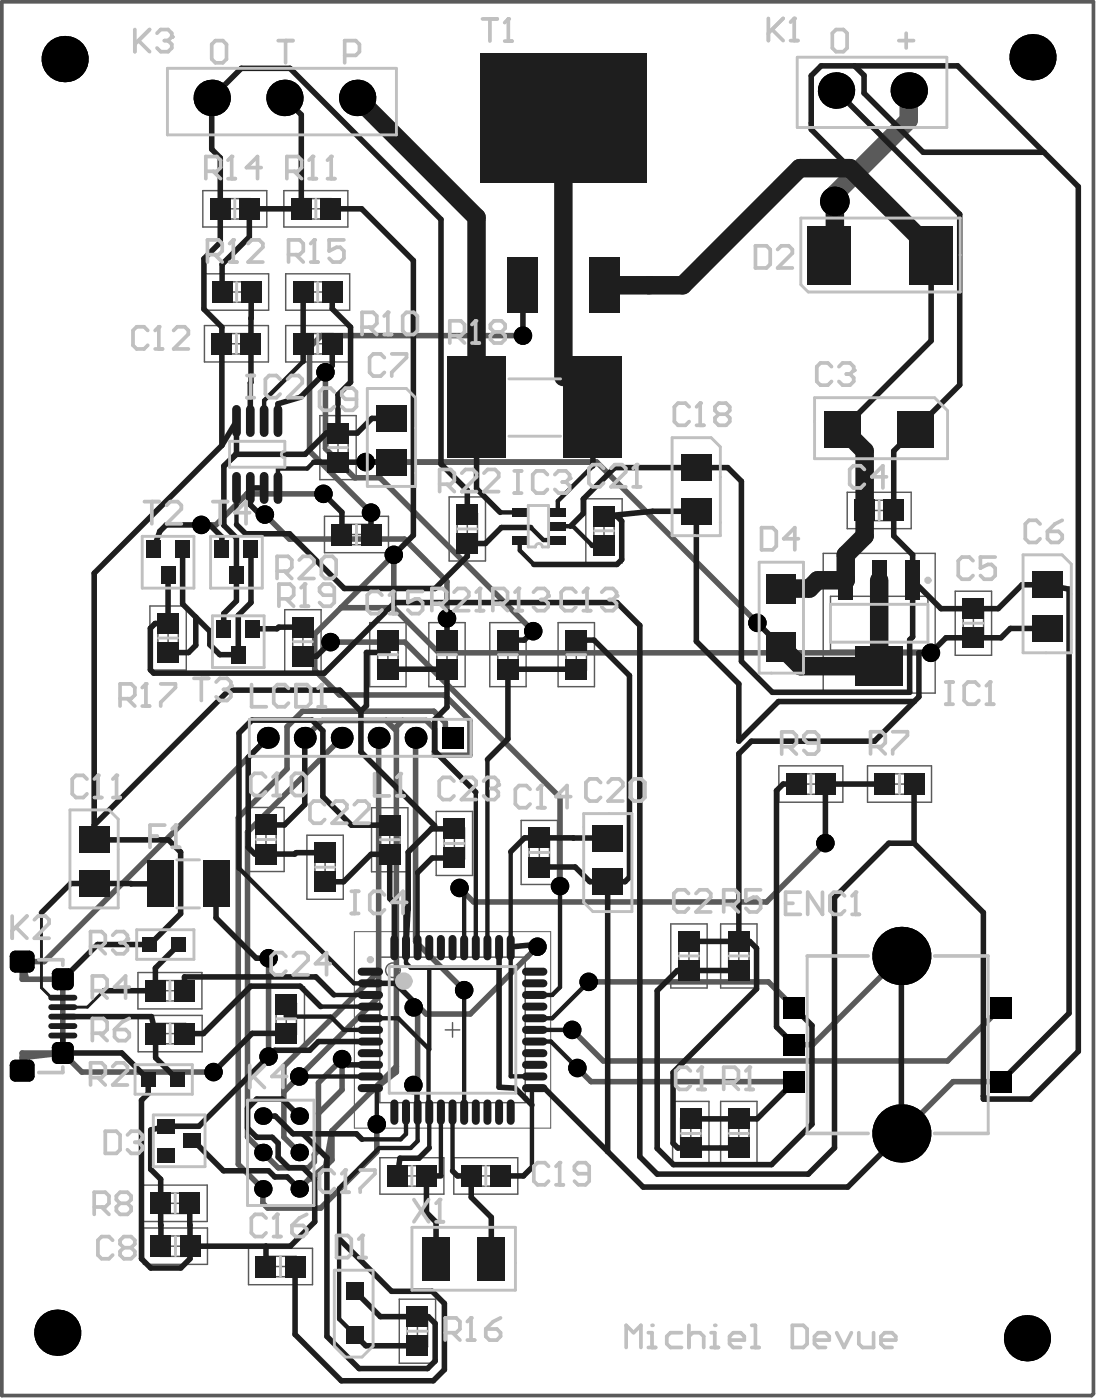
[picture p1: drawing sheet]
<svg xmlns="http://www.w3.org/2000/svg" width="251mm" height="320mm" viewBox="0 0 251 320" stroke-linecap="round" stroke-linejoin="round" font-family="sans-serif">
<g fill="none" stroke="#5a5a5a" stroke-width=".33">
<path d="M46.3 43.6h14.6v8.3h-14.6zM50.1 45.4h7.1v4.7h-7.1zM52 47.7h3.3M53.6 46.1v3.3M64.8 43.6h14.7v8.3h-14.7zM68.6 45.4h7.1v4.7h-7.1zM70.5 47.7h3.3M72.2 46.1v3.3M46.7 74.4h14.6v8.3h-14.6zM46.8 62.6h14.6v8.3h-14.6zM50.4 76.2h7.2v4.7h-7.2zM50.5 64.4h7.1v4.7h-7.1z"/>
<path d="M52.3 78.6h3.4M52.4 66.7h3.3M54 76.9v3.3M54.1 65.1v3.3M65.3 62.6h14.6v8.3h-14.6zM65.3 74.4h14.6v8.3h-14.6zM69 64.4h7.1v4.7h-7.1zM69 76.2h7.1v4.7h-7.1zM70.9 78.6h3.3M70.9 66.7h3.3M72.6 65.1v3.3M72.6 76.9v3.3"/>
<path d="M73.1 95h8.3v14.6h-8.3zM74.9 98.7h4.6v7.2h-4.6zM74.1 118h14.6v8.3h-14.6zM75.6 102.3h3.3M77.2 100.6v3.4M77.9 119.8h7.1v4.7h-7.1zM102.6 113.6h8.3v14.6h-8.3zM104.4 117.3h4.7v7.2h-4.7zM106.8 119.2v3.4M133.8 114h8.3v14.6h-8.3zM135.6 117.7h4.7v7.2h-4.7zM138 119.7v3.3"/>
<path d="M193.5 112.5h14.7v8.3h-14.7zM197.3 114.3h7.1v4.7h-7.1zM199.2 116.7h3.3M200.8 115v3.3M34.2 138.5h8.3v14.6h-8.3zM65 139.3h8.4v14.7h-8.4zM79.8 122.2h3.3M81.4 120.5v3.3M105.1 120.9h3.3M136.3 121.3h3.3M188.1 126.5h25.5v31.9h-25.5zM189.7 136.3h22.3v12.3h-22.3z"/>
<path d="M218.2 135.1h8.3v14.7h-8.3zM220 138.9h4.7v7.1h-4.7zM36.1 142.2h4.6v7.2h-4.6zM36.7 145.8h3.4M38.4 144.2v3.3M66.9 143.1h4.6v7.1h-4.6zM67.5 146.7h3.4M69.2 145v3.3M84.5 142.3h8.3v14.6h-8.3zM86.3 146h4.6v7.2h-4.6zM86.9 149.6h3.4M88.6 148v3.3"/>
<path d="M98 142.3h8.3v14.6h-8.3zM99.8 146h4.6v7.2h-4.6zM100.4 149.6h3.4M102.1 148v3.3M111.9 142.3h8.3v14.6h-8.3zM113.7 146h4.7v7.2h-4.7zM114.4 149.6h3.3M116 148v3.3M127.5 142.3h8.3v14.6h-8.3zM129.3 146h4.7v7.2h-4.7zM130 149.6h3.3M131.6 148v3.3"/>
<path d="M199.2 142.4h3.3M200.8 140.8v3.3M220.7 142.4h3.3M222.4 140.8v3.3M177.9 175h14.6v8.4h-14.6zM181.7 176.9h7.1v4.6h-7.1zM183.6 179.2h3.3M185.2 177.5v3.4M198.2 175h14.6v8.4h-14.6zM201.9 176.9h7.2v4.6h-7.2zM203.8 179.2h3.3M205.5 177.5v3.4"/>
<path d="M56.6 184.6h8.3v14.6h-8.3zM58.4 188.3h4.7v7.1h-4.7zM59.1 191.9h3.3M60.8 190.2v3.3M70.1 190.9h8.3v14.6h-8.3zM71.9 194.6h4.7v7.2h-4.7zM72.6 198.2h3.3M74.3 196.5v3.4M84.9 184.6h8.3v14.6h-8.3zM86.7 188.3h4.7v7.2h-4.7zM87.4 191.9h3.3M89 190.3v3.3"/>
<path d="M99.6 185.4h8.3v14.7h-8.3zM101.5 189.2h4.6v7.1h-4.6zM102.1 192.8h3.4M103.8 191.1v3.3M119.1 187.5h8.3v14.6h-8.3zM120.9 191.3h4.6v7.1h-4.6zM121.5 194.8h3.4M123.2 193.2v3.3M86.8 218.8h33.2v33.2h-33.2zM153.2 211.2h8.3v14.6h-8.3zM155.1 214.9h4.6v7.2h-4.6zM155.7 218.5h3.3"/>
<path d="M157.4 216.8v3.3M164.6 211.2h8.3v14.6h-8.3zM166.4 214.9h4.7v7.2h-4.7zM167.1 218.5h3.3M168.8 216.8v3.3M31.5 222.3h14.6v8.3h-14.6zM31.6 232.1h14.6v8.3h-14.6zM35.2 224.1h7.2v4.7h-7.2zM35.3 233.9h7.1v4.7h-7.1zM37.2 226.4h3.3M37.2 236.2h3.3M38.8 224.8v3.3"/>
<path d="M38.9 234.6v3.3M61.2 225.5h8.4v14.7h-8.4zM63.1 229.3h4.6v7.1h-4.6zM63.7 232.8h3.4M65.4 231.2v3.3M101.7 235.4h3.3M103.4 233.7v3.3M153.7 251.7h8.3v14.7h-8.3zM155.5 255.5h4.6v7.1h-4.6zM156.1 259h3.4M157.8 257.4v3.3M164.6 251.7h8.3v14.7h-8.3z"/>
<path d="M166.4 255.5h4.7v7.1h-4.7zM167.1 259h3.3M168.8 257.4v3.3M32.7 270.9h14.6v8.3h-14.6zM36.5 272.7h7.1v4.6h-7.1zM38.4 275h3.3M40 273.4v3.3M86.8 264.6h14.6v8.3h-14.6zM90.5 266.4h7.2v4.7h-7.2zM92.4 268.8h3.4M94.1 267.1v3.3M103.7 264.6h14.6v8.3h-14.6z"/>
<path d="M107.4 266.4h7.1v4.7h-7.1zM109.3 268.8h3.3M111 267.1v3.3M32.8 280.7h14.6v8.3h-14.6zM36.5 282.5h7.2v4.6h-7.2zM38.4 284.8h3.3M40.1 283.2v3.3M56.8 285.3h14.6v8.3h-14.6zM60.5 287.1h7.2v4.7h-7.2zM62.4 289.5h3.3M64.1 287.8v3.3M91.2 296.9h8.3v14.7h-8.3z"/>
<path d="M93 300.7h4.7v7.1h-4.7zM93.7 304.2h3.3M95.4 302.6v3.3"/>
<circle cx="89.8" cy="221.7" r="1.66"/>
</g>
<path d="M80.9 212.9h44.9v44.9h-44.9z" fill="none" stroke="#5a5a5a" stroke-width=".23"/>
<path d="M.4 .4h249.4v318.1l-.4 .5h-249z" fill="none" stroke="#5a5a5a" stroke-width=".85"/>
<g fill="none" stroke="#5a5a5a" stroke-width="1.3">
<path d="M119.5 76.7h-46.1l-2.7 2.7v23.7l14.1 14.1M74.3 85.1v17.4l6.7 6.7h5.8l35 35.1M56.4 112.9h17.5M56.4 112.9l-7.1 7.1h-3.3M60.5 117.6l5.6 5.6h26.3l9.7 9.7v8.4M83.3 105.6h53M83.5 105.6h52.8M136.3 105.6l36.7 36.8M77.9 138.9h12.1M90 138.9v-12.1l-18.1 18.1v8.3l5.7 5.6h23.9l5.8 5.9v7.9h-8.1v-6.1l-1.8-1.8h-23.8l-4 3.9M90 138.9l10.3 10.3h112.4M75.5 146.8h17l35.4 35.4v20.3"/>
<path d="M61.2 168.6l-51.1 51.2h-5M78.1 168.6l-21.6 21.6v69.7l7 7h6.9l1.4-1.4v-1.6l.9-1v-15.4l5.4-5.4v7l-5.4 5.4M86.5 168.6v59.3l-21.6 21.6M88.2 164.7l2.3 2.3M92 164.7l-1.5 1.4v78.9l-5.7 4.5M94.9 168.6v46.6l11.1 11.1M99.2 171.8l.9 .8M103.4 168.6l-1.7-1.6v-1.8l-2.6-2.7h-30l-3.5 3.6v9.6l-11.2 11.2v79.2l5.6 5.6v3.3l1.1 1.1h12.1l12.9-12.8v-6.4M188.6 192.7l-13.5 13.5h-66.9l-3.2-3.3M5.1 219.8v4h9.2v16.9M5.1 219.8l1 4M61.3 219v22.5"/>
<path d="M122.8 216.4l-15.4 15.4h-10.1l-1.9-2v17.3M205.9 218.5l-20.2 20.3h-4.3M86.5 222l-21.6 21.7v16.2l3.5 3.5M134.5 224.4h41l5.9 5.9M228.6 230.3l-12.1 12.2h-78.7l-7.1-7.1M14.3 240.7h-9.2v4M14.3 240.7l4.4 4.3h30.1M14.3 240.7l-9.2 1M75.8 258.5v6.6l-4.3 4.3h-.9M75.8 258.5l-1.4 8.1-3.8 2.8M90.5 243.7l-14.7 14.8M95.3 247.1h.1"/>
<path d="M95.3 247.1l-.9 .9M131.9 244.1l3.1 3.1h46.4M228.6 247.2h-10.9l-11.8 11.8M70.6 269.4l-2.2 2.3"/>
</g>
<path d="M207.6 20.7v6.7l-16.9 16.9v1.7" fill="none" stroke="#5a5a5a" stroke-width="4.2"/>
<g fill="#000">
<path d="M2.2 218.5h1.3zM2.7 217.5l.8-.2v1.2h-1.3l.1-.4z"/>
<path d="M2.2 218.5h1.3zM2.7 217.5l.8-.2v1.2h-1.3l.1-.4z"/>
<path d="M6.6 217.3v1.2zM6.6 217.3a1.25 1.25 0 0 1 1.3 1.2h-1.3z"/>
<path d="M6.6 217.3v1.2zM6.6 217.3a1.25 1.25 0 0 1 1.3 1.2h-1.3z"/>
<path d="M3.5 221v1.3zM2.2 221h1.3v1.3a1.25 1.25 0 0 1-1.3-1.3z"/>
<path d="M3.5 221v1.3zM2.2 221h1.3v1.3a1.25 1.25 0 0 1-1.3-1.3z"/>
<path d="M6.6 221h1.3zM6.6 221h1.3a1.25 1.25 0 0 1-1.3 1.3z"/>
<path d="M6.6 221h1.3zM6.6 221h1.3a1.25 1.25 0 0 1-1.3 1.3z"/>
<path d="M13.1 225.1v1.2zM11.9 225.1h1.2v1.2a1.25 1.25 0 0 1-1.2-1.2z"/>
<path d="M11.9 222.6h1.2zM12.4 221.6l.7-.3v1.3h-1.2v-.4z"/>
<path d="M11.9 239.4h1.2zM12.4 238.4l.7-.2v1.2h-1.2v-.4z"/>
<path d="M13.1 225.1v1.2zM11.9 225.1h1.2v1.2a1.25 1.25 0 0 1-1.2-1.2z"/>
<path d="M11.9 222.6h1.2zM12.4 221.6l.7-.3v1.3h-1.2v-.4z"/>
<path d="M11.9 239.4h1.2zM12.4 238.4l.7-.2v1.2h-1.2v-.4z"/>
<path d="M15.6 225.1h1.2zM15.6 225.1h1.2a1.25 1.25 0 0 1-1.2 1.2z"/>
<path d="M15.6 221.3v1.3zM15.6 221.3a1.25 1.25 0 0 1 1.2 1.3h-1.2z"/>
<path d="M15.6 238.2v1.2zM15.6 238.2a1.25 1.25 0 0 1 1.2 1.2h-1.2z"/>
<path d="M15.6 225.1h1.2zM15.6 225.1h1.2a1.25 1.25 0 0 1-1.2 1.2z"/>
<path d="M15.6 221.3v1.3zM15.6 221.3a1.25 1.25 0 0 1 1.2 1.3h-1.2z"/>
<path d="M15.6 238.2v1.2zM15.6 238.2a1.25 1.25 0 0 1 1.2 1.2h-1.2z"/>
<path d="M3.5 245.9v1.3zM2.2 245.9h1.3v1.3a1.25 1.25 0 0 1-1.3-1.3z"/>
<path d="M2.2 243.5h1.3zM2.7 242.4l.8-.2v1.3h-1.3l.1-.4z"/>
<path d="M3.5 245.9v1.3zM2.2 245.9h1.3v1.3a1.25 1.25 0 0 1-1.3-1.3z"/>
<path d="M2.2 243.5h1.3zM2.7 242.4l.8-.2v1.3h-1.3l.1-.4z"/>
<path d="M6.6 245.9h1.3zM6.6 245.9h1.3a1.25 1.25 0 0 1-1.3 1.3z"/>
<path d="M6.6 242.2v1.3zM6.6 242.2a1.25 1.25 0 0 1 1.3 1.3h-1.3z"/>
<path d="M6.6 245.9h1.3zM6.6 245.9h1.3a1.25 1.25 0 0 1-1.3 1.3z"/>
<path d="M6.6 242.2v1.3zM6.6 242.2a1.25 1.25 0 0 1 1.3 1.3h-1.3z"/>
<path d="M13.1 241.9v1.3zM11.9 241.9h1.2v1.3a1.25 1.25 0 0 1-1.2-1.3z"/>
<path d="M13.1 241.9v1.3zM11.9 241.9h1.2v1.3a1.25 1.25 0 0 1-1.2-1.3z"/>
<path d="M15.6 241.9h1.2zM15.6 241.9h1.2a1.25 1.25 0 0 1-1.2 1.3z"/>
<path d="M15.6 241.9h1.2zM15.6 241.9h1.2a1.25 1.25 0 0 1-1.2 1.3z"/>
<circle cx="14.8" cy="13.5" r="5.3"/>
<circle cx="235.9" cy="13.1" r="5.3"/>
<circle cx="48.4" cy="22.4" r="4.2"/>
<circle cx="65" cy="22.4" r="4.2"/>
<circle cx="81.6" cy="22.4" r="4.2"/>
<circle cx="191" cy="20.7" r="4.2"/>
<circle cx="207.6" cy="20.7" r="4.2"/>
<circle cx="190.7" cy="46" r="3.4"/>
<circle cx="119.5" cy="76.7" r="2.11"/>
<circle cx="74.3" cy="85.1" r="2.11"/>
<circle cx="46" cy="120" r="2.11"/>
<circle cx="60.5" cy="117.6" r="2.11"/>
<circle cx="73.9" cy="112.9" r="2.11"/>
<circle cx="83.5" cy="105.6" r="2.11"/>
<circle cx="84.8" cy="117.2" r="2.11"/>
<circle cx="90" cy="126.8" r="2.11"/>
<circle cx="75.5" cy="146.8" r="2.11"/>
<circle cx="102.1" cy="141.3" r="2.11"/>
<circle cx="121.8" cy="144.3" r="2.11"/>
<circle cx="173" cy="142.4" r="2.11"/>
<circle cx="212.7" cy="149.2" r="2.11"/>
<circle cx="61.2" cy="168.6" r="2.5"/>
<circle cx="69.6" cy="168.6" r="2.5"/>
<circle cx="78.1" cy="168.6" r="2.5"/>
<circle cx="86.5" cy="168.6" r="2.5"/>
<circle cx="94.9" cy="168.6" r="2.5"/>
<circle cx="188.6" cy="192.7" r="2.11"/>
<circle cx="61.3" cy="219" r="2.11"/>
<circle cx="105" cy="202.9" r="2.11"/>
<circle cx="122.8" cy="216.4" r="2.11"/>
<circle cx="127.9" cy="202.5" r="2.11"/>
<circle cx="205.9" cy="218.5" r="6.7"/>
<circle cx="94.5" cy="230.2" r="2.11"/>
<circle cx="106" cy="226.3" r="2.11"/>
<circle cx="130.7" cy="235.4" r="2.11"/>
<circle cx="134.5" cy="224.4" r="2.11"/>
<circle cx="181.4" cy="230.3" r="2"/>
<circle cx="181.4" cy="238.8" r="2"/>
<circle cx="228.6" cy="230.3" r="2"/>
<circle cx="48.8" cy="245" r="2.11"/>
<circle cx="60" cy="255.1" r="2"/>
<circle cx="61.3" cy="241.5" r="2.11"/>
<circle cx="68.4" cy="255.1" r="2"/>
<circle cx="68.4" cy="246" r="2.11"/>
<circle cx="78.1" cy="242.1" r="2.11"/>
<circle cx="86.1" cy="256.9" r="2.11"/>
<circle cx="94.4" cy="248" r="2.11"/>
<circle cx="131.9" cy="244.1" r="2.11"/>
<circle cx="181.4" cy="247.2" r="2"/>
<circle cx="205.9" cy="259" r="6.7"/>
<circle cx="228.6" cy="247.2" r="2"/>
<circle cx="60" cy="271.7" r="2"/>
<circle cx="60" cy="263.4" r="2"/>
<circle cx="68.4" cy="271.7" r="2"/>
<circle cx="68.4" cy="263.4" r="2"/>
<circle cx="13.1" cy="304.6" r="5.3"/>
<circle cx="234.6" cy="305.9" r="5.3"/>
</g>
<g fill="#000">
<path d="M100.9 166.1h5v5h-5z" fill-rule="evenodd"/>
<path d="M100.9 166.1h5v5h-5z" fill-rule="evenodd"/>
<path d="M3.5 217.3h3.1l1.3 1.2v2.5l-1.3 1.3h-3.1l-1.3-1.3v-2.5z" fill-rule="evenodd"/>
<path d="M3.5 217.3h3.1l1.3 1.2v2.5l-1.3 1.3h-3.1l-1.3-1.3v-2.5z" fill-rule="evenodd"/>
<path d="M13.1 221.3h2.5l1.2 1.3v2.5l-1.2 1.2h-2.5l-1.2-1.2v-2.5z" fill-rule="evenodd"/>
<path d="M13.1 221.3h2.5l1.2 1.3v2.5l-1.2 1.2h-2.5l-1.2-1.2v-2.5z" fill-rule="evenodd"/>
<path d="M178.9 227.8h5v5h-5z" fill-rule="evenodd"/>
<path d="M178.9 236.3h5v5h-5z" fill-rule="evenodd"/>
<path d="M226.1 227.8h5v5h-5z" fill-rule="evenodd"/>
<path d="M3.5 242.2h3.1l1.3 1.3v2.4l-1.3 1.3h-3.1l-1.3-1.3v-2.4z" fill-rule="evenodd"/>
<path d="M3.5 242.2h3.1l1.3 1.3v2.4l-1.3 1.3h-3.1l-1.3-1.3v-2.4z" fill-rule="evenodd"/>
<path d="M13.1 238.2h2.5l1.2 1.2v2.5l-1.2 1.3h-2.5l-1.2-1.3v-2.5z" fill-rule="evenodd"/>
<path d="M13.1 238.2h2.5l1.2 1.2v2.5l-1.2 1.3h-2.5l-1.2-1.3v-2.5z" fill-rule="evenodd"/>
<path d="M178.9 244.7h5v5h-5z" fill-rule="evenodd"/>
<path d="M226.1 244.7h5v5h-5z" fill-rule="evenodd"/>
</g>
<path d="M9.5 208.6v17.2l2.2 2.2h2.6M23.7 226.4l-3.7 3.8h-5.7" fill="none" stroke="#1e1e1e" stroke-width=".67"/>
<g fill="none" stroke="#1e1e1e" stroke-width="1.3">
<path d="M195.2 15.1l2.2 2.1v4.1l13.5 13.5h27.6M65 22.4l3.8 3.8v21.5h-11.8v6.5l-6.3 6.2v6.3M191 20.7l28.2 28.3v39l-15 15.1v19.4l4.3 4.3v18.8l-.7 .6v12h-31.4l-7-7.1v-41.1l-3.2-3.1h-25.8l-7.2 7.2v3.2l-2.9 3M238.5 34.8l-19.7-19.7h-31.2l-2.3 2.2v12.3l8.9 8.8M238.5 34.8l7.8 7.9v197.6l-10.9 10.9h-10.8v-42.6l-15.8-15.9M75.5 47.7h7.1l11.8 11.9v62.7l-4.4 4.5M191.6 56.2l-2.1 2.1M212.7 57v20.9l-20.2 20.2M57.4 66.7l-.2 29.5M69.3 66.7v15.9M75.9 66.7v3.9l4.2 4.2v12.6l-2.9 2.8v8.8M75.9 78.6v4.9l-7.3 7.3-5.1 1.5v3.9"/>
<path d="M119.5 65.2v11.5M89.5 95.6h-4.5l-3.4 3.4h-7l-4.9 4.8h-15.9l-2.7 2.7M108.9 92.9v18.8l5.4 5.4M128.7 86.2l6.7 6.7v13.6M50.7 101.8l-29.2 29.2v60.9h17l2.8 2.8v14.1l-7.1 7.1h-11.9l-8 7.9M50.7 101.8v-27l-4.1-4.1v-11.6l3.7-3.7v-19.3l-1.9-2v-11.7l6.7-6.8h11.1l34.5 34.6v55.9l6.1 6v5.5M50.7 101.8l3.3-5.6v7.6l-2.9 2.7M51.1 106.5v13.6l2.9 2.8v14.4l-2.9 3v3.4M54 119.9l2.1 2.1h10.1l12.4 12.5h20.8l7.4-7.3v-3h4.1l3.6-3.6h6.8M60.3 111.5h-3.1v3.9l2.2 2.2h1.1M71.6 105.6h11.7M73.9 112.9l4.2 4.2v5.1"/>
<path d="M83.5 105.6h6M84.8 117.2v5M35.1 125.5l1.4-4.1 1.5-1.4h9.9l2.8 2.7v2.8M38.4 131.5v11h-3l-1.1 1.1v9.5l.8 .8h39l16.1-16.2h50.7l5.3 5.3v121.4l3.9 3.9h34.5l6-6v-57.2l12.4-12.4h5.8M41.7 125.5v12.6l6.2 6.2v3l2.3 2.3h4.2v-9l2.9-2.9v-12.2M121.9 129h19l1.1-1.1v-8.8l-1.1-1.1h-2.9l11.1-1.1h10v29.7l9.7 9.7v13.1l9-9.1h31M135.3 124.6h2.7M208.5 132.6l6.5 6.5h13l5.5-5.5h5.7l5 1.1v96.9l-15.6 15.6M44.7 141.1v6.4l-1.6 1.6h-4.7M69.2 143.3h-5.5l-.4 .4h-5.5M75.5 146.8l-3.2 3.2h-3.1M88.6 146.3v2.8h-4.9v12.2l-1.3 1.3"/>
<path d="M88.6 152.9h13.5v8.7l-2.8 2.8v7.3l9.4 9.4M102.1 141.3v5M121.8 144.3l-2 2h-3.8M131.6 146.3h4.1l8.1 8.1v46.1l-1 1h-8.1l-3.3-3.3h-8.2M131.6 152.9h-15.6v16l-4.7 4.7M173 142.4l5.5 5.4M239.2 143.6h-8.4l-2.1 2.2h-12.6l-3.4 3.4h-2.8v10.1l-10.1 10.1h-28.2l-2.8 2.9v42.9M61.2 168.6l-4.5 4.5v20.6l1.5 1.5h9.1l.4-.3h6.6M69.6 168.6v15.3l-4.6 4.6h-4.2M82.4 162.6v9.2l16.9 16.9-6.1 6v12.6M82.4 162.6l-4.8-4.9h-25.3l-30.8 30.9M181.9 179.2h-3l-1.5 1.5v54l4 4.1"/>
<path d="M202.2 179.2h-13.6v13.5M208.8 179.2v13.5M89 188.6h-8.7l-6.5-6.5v-15.1l-2.5-2.4h-13.7l-3 2.9v30.9M98.5 189.4h5.3M103.8 196.1h-5.1l-3.3 3.3M138.8 191.5h-19l-3.1 3.2M36.7 202l-20.6-.1-6.6 6.7M40.9 215.9l-5.4 5.4v5.1h-11.8M49.3 202v7.8l9.2 9.2h2.8M74.3 201.5h4.2l6.3-6.3h4.2v10.1l1.1 1.1v10M93.2 207.3l-.5 9.1v-8.6zM105 202.9l1 1.1"/>
<path d="M114 216.4v32.1l3.7 .2 3.8 3.8M122.8 216.4l-.5-.5-5.6 .5M138.8 201.5v61.7M157.4 215.2h13.9l1.5 1.5v9.3l-19 19.1v16.2l1 1.1h14M205.9 218.5v40.5l-12.2 12.3h-46.8l-22.6-22.6h-2M14.3 236.7v4h13.5l6.1 6v3.2l-1.6 1.6v36.2l2.1 2.1h6.9l2.1-2.1v-12.7M14.3 232.3h20.3l.9 3.9v5.5l5 5M42.1 226.4v-3.1h30.1l4.1 4.1M65.4 229.5v2.8M65.4 236.2h-7.8l-8.8 8.8M73.2 230.1l-4.6-4.7h-11.3l-10.8 10.8h-4.3M84.4 238h-11.7l-1.9 2h-8l-17.4 17.4h-7.4l-3.6 .9v8.9l2.3 2.3 .1 15.3"/>
<path d="M84.4 224.7h5.9l5.1 5.1M168.8 221.8h-14.1l-4.6 4.6v36.1l3.7 3.7h22.5l9.2-9.3v-22.5l-4.1-4.1M60 255.1h2.9l4 4h14.5l1.3 1.3M68.4 255.1l-3.9-3.9h-5.9l-2.1 2.1v4.5l2.1 2.1h3.6l1.3 1.4v3.2l2.5 2.4h3.2l2.7 2.7v9.6l-5.6 5.6h-22.9M69.2 259.1l5.5 5.5v40.8l7.3 7.4h15.7l1.7-1.7v-8.6l-1.5-1.6h-11l-5.9-5.9M78.1 242.1l1.3 1.3h5M94.4 248v.8l.9 .8v4.6l.1 .1M181.4 247.2l-8.5 8.5h-15.1M224.6 250.5l.7 .7M43.9 260.7h.3l6.9 6.9h10.3l1.4 1.4h2.8l2.8 2.7M98.1 262.3l-2.4 2.4h-4.3l-.6 4.1M100.7 268.8h-3.3v8.3l2.2 2.2v8.4"/>
<path d="M103.4 267.6l1.1 1.2h3.1v4.8l4.6 4.6v9.5M121.5 266.8l-1.9 2h-5.3M60.8 284.8v4.7M77.5 283.1l12 12h9.2l2.8 2.8v15.1l-2.5 2.6h-21l-10.6-10.6v-15.5M81 305l2.6 2.6h11.8"/>
</g>
<g fill="none" stroke="#1e1e1e" stroke-width="1">
<path d="M69.3 82.6l-9 8.9v4.7M54 111.5v8.4M71.6 105.6l-1.4 1.5h-6.7v4.4M114.3 117.1h4.5M135.4 106.5l-8 8v2.6M118.8 123.4l-.1 2.4 3.2 3.2M121.3 120.6l2.8 2.8h3.3M127.4 120.3h3.5l4.4 4.3M111.3 173.6v42.8M54.6 198.4l26.3 26.3h3.5M95.4 199.4v17M108.7 181.1v35.3"/>
<path d="M116.7 194.7v51.3h5.6M92.7 216.4v3.7l1.1 1.1h20.2M106 204v12.4M127.9 202.5v23.1l-1.7 1.8h-3.9M65.4 232.3h10.1l3.1 3.1h5.8M73.2 230.1h11.2M76.3 227.4h8.1M97.9 239.7l.2 22.6M98.1 221.2v18.6l-7.1-7.1h-6.6M106 226.3v28M122.3 235.4h8.4M122.3 238h3.6l6 6.1"/>
<path d="M134.5 224.4l-8.3 8.3h-3.9M68.4 246h16M84.4 248.7h1.7v8.2M92.7 254.3v4.9l-1.2 1.2h-8.8M95.4 254.3v6.5l-1.6 1.6h-7.2l-9.1 9.2v29.9l3.5 3.5M100.7 254.3v14.5M103.4 254.3v13.3M122.3 248.7h-.8v18.1"/>
</g>
<path d="M81.6 22.4l27.3 27.3v43.2M128.7 27v59.2M190.7 46v9.3l.9 .9M212.7 57l-18.5-18.6h-11.5l-26.7 26.8h-18M192.5 98.1l5 5v19.4l-4.3 4.3v5.8h-6.4l-1.9 1.9h-6.4M200.8 132.6v19.7h-17.9l-4.4-4.5" fill="none" stroke="#1e1e1e" stroke-width="4.2"/>
<g fill="#1e1e1e">
<path d="M32.6 214.2h3.3v3.3h-3.3z" fill-rule="evenodd"/>
<path d="M39.2 214.2h3.3v3.3h-3.3z" fill-rule="evenodd"/>
<path d="M52.8 147.6h3.3v4h-3.3z" fill-rule="evenodd"/>
<path d="M66.5 45.2h4.7v5h-4.7z" fill-rule="evenodd"/>
<path d="M73.1 45.2h4.7v5h-4.7z" fill-rule="evenodd"/>
<path d="M79 303h4v4h-4z" fill-rule="evenodd"/>
</g>
<path d="M90.1 214.6v4M95.4 214.6v4M100.7 214.6v4M103.4 214.6v4M108.7 214.6v4M114 214.6v4M116.7 214.6v4" fill="none" stroke="#1e1e1e" stroke-width="1.8"/>
<g fill="#1e1e1e">
<path d="M32.2 245h3.3v3.4h-3.3z" fill-rule="evenodd"/>
<path d="M33.4 123.5h3.3v4h-3.3z" fill-rule="evenodd"/>
<path d="M38.8 245h3.4v3.4h-3.4z" fill-rule="evenodd"/>
<path d="M40.1 123.5h3.3v4h-3.3z" fill-rule="evenodd"/>
<path d="M52.3 129.5h3.4v4h-3.4z" fill-rule="evenodd"/>
</g>
<path d="M54 108.9v5.3M60.3 108.9v5.3M63.5 108.9v5.3" fill="none" stroke="#1e1e1e" stroke-width="2"/>
<g fill="#1e1e1e">
<path d="M79 293h4v4h-4z" fill-rule="evenodd"/>
<path d="M86.5 186.3h5v4.6h-5z" fill-rule="evenodd"/>
<path d="M86.5 192.9h5v4.7h-5z" fill-rule="evenodd"/>
<path d="M86.1 150.6h5v4.7h-5z" fill-rule="evenodd"/>
<path d="M86.1 144h5v4.6h-5z" fill-rule="evenodd"/>
<path d="M92.9 305.2h5v4.7h-5z" fill-rule="evenodd"/>
<path d="M92.9 298.6h5v4.6h-5z" fill-rule="evenodd"/>
<path d="M99.6 150.6h5v4.7h-5z" fill-rule="evenodd"/>
<path d="M99.6 144h5v4.6h-5z" fill-rule="evenodd"/>
<path d="M113.5 150.6h5v4.7h-5z" fill-rule="evenodd"/>
<path d="M113.5 144h5v4.6h-5z" fill-rule="evenodd"/>
</g>
<path d="M54 93.6v5.3M60.3 93.6v5.3M63.5 93.6v5.3" fill="none" stroke="#1e1e1e" stroke-width="2"/>
<path d="M90.1 252.2v4M95.4 252.2v4M100.7 252.2v4M103.4 252.2v4M108.7 252.2v4M114 252.2v4M116.7 252.2v4" fill="none" stroke="#1e1e1e" stroke-width="1.8"/>
<path d="M11.7 236.7h5.3M11.7 228h5.3M11.7 230.2h5.3M11.7 232.3h5.3" fill="none" stroke="#1e1e1e" stroke-width="1.3"/>
<g fill="#1e1e1e">
<path d="M41.1 282.3h4.6v5h-4.6z" fill-rule="evenodd"/>
<path d="M36 262.4h4v3.3h-4z" fill-rule="evenodd"/>
<path d="M36 255.7h4v3.4h-4z" fill-rule="evenodd"/>
<path d="M35.9 146.8h5v4.7h-5z" fill-rule="evenodd"/>
<path d="M35.9 140.2h5v4.6h-5z" fill-rule="evenodd"/>
<path d="M48 45.2h4.6v5h-4.6z" fill-rule="evenodd"/>
<path d="M54.6 45.2h4.7v5h-4.7z" fill-rule="evenodd"/>
</g>
<path d="M82.6 238h4M82.6 235.4h4M82.6 248.7h4M82.6 243.4h4" fill="none" stroke="#1e1e1e" stroke-width="1.8"/>
<path d="M62.9 227.2h5v4.7h-5z" fill-rule="evenodd" fill="#1e1e1e"/>
<path d="M82.6 230.1h4M82.6 224.7h4M82.6 222.1h4" fill="none" stroke="#1e1e1e" stroke-width="1.8"/>
<g fill="#1e1e1e">
<path d="M82.4 119.7h4.7v5h-4.7z" fill-rule="evenodd"/>
<path d="M75.8 119.7h4.6v5h-4.6z" fill-rule="evenodd"/>
</g>
<path d="M92.7 214.6v4M98.1 214.6v4M106 214.6v4M111.3 214.6v4" fill="none" stroke="#1e1e1e" stroke-width="1.8"/>
<g fill="#1e1e1e">
<path d="M101.3 193.8h5v4.6h-5z" fill-rule="evenodd"/>
<path d="M101.3 187.1h5v4.7h-5z" fill-rule="evenodd"/>
</g>
<path d="M120.2 235.4h3.9M120.2 238h3.9M120.2 230.1h3.9M120.2 222.1h3.9M120.2 224.7h3.9M120.2 248.7h3.9M120.2 243.4h3.9" fill="none" stroke="#1e1e1e" stroke-width="1.8"/>
<g fill="#1e1e1e">
<path d="M117 122.4h3.6v2h-3.6z" fill-rule="evenodd"/>
<path d="M125.6 119.3h3.7v2h-3.7z" fill-rule="evenodd"/>
<path d="M125.6 122.4h3.7v2h-3.7z" fill-rule="evenodd"/>
<path d="M117 116.1h3.6v2h-3.6z" fill-rule="evenodd"/>
<path d="M125.6 116.1h3.7v2h-3.7z" fill-rule="evenodd"/>
</g>
<path d="M11.7 234.5h5.3" fill="none" stroke="#1e1e1e" stroke-width="1.3"/>
<g fill="#1e1e1e">
<path d="M18 189h7v5.9h-7z" fill-rule="evenodd"/>
<path d="M41.9 259.1h4v3.3h-4z" fill-rule="evenodd"/>
<path d="M41 272.5h4.7v5h-4.7z" fill-rule="evenodd"/>
<path d="M39.9 233.7h4.6v5h-4.6z" fill-rule="evenodd"/>
<path d="M39.8 223.9h4.7v5h-4.7z" fill-rule="evenodd"/>
<path d="M56.1 141.7h3.3v4h-3.3z" fill-rule="evenodd"/>
<path d="M49.4 141.7h3.4v4h-3.4z" fill-rule="evenodd"/>
<path d="M36.7 129.5h3.4v4h-3.4z" fill-rule="evenodd"/>
<path d="M49 123.5h3.3v4h-3.3z" fill-rule="evenodd"/>
<path d="M55.7 123.5h3.3v4h-3.3z" fill-rule="evenodd"/>
</g>
<path d="M57.2 108.9v5.3" fill="none" stroke="#1e1e1e" stroke-width="2"/>
<g fill="#1e1e1e">
<path d="M55 76.1h4.7v5h-4.7z" fill-rule="evenodd"/>
<path d="M48.4 76.1h4.6v5h-4.6z" fill-rule="evenodd"/>
<path d="M65.1 287h4.6v5h-4.6z" fill-rule="evenodd"/>
<path d="M62.9 233.8h5v4.7h-5z" fill-rule="evenodd"/>
</g>
<path d="M82.6 232.7h4M82.6 227.4h4M82.6 246h4M82.6 240.7h4" fill="none" stroke="#1e1e1e" stroke-width="1.8"/>
<g fill="#1e1e1e">
<path d="M71.8 192.6h5v4.6h-5z" fill-rule="evenodd"/>
<path d="M66.7 141h5v4.7h-5z" fill-rule="evenodd"/>
<path d="M74.7 103.3h5v4.7h-5z" fill-rule="evenodd"/>
<path d="M74.7 96.7h5v4.6h-5z" fill-rule="evenodd"/>
<path d="M66.9 76.1h4.7v5h-4.7z" fill-rule="evenodd"/>
<path d="M73.6 76.1h4.6v5h-4.6z" fill-rule="evenodd"/>
<path d="M95.1 266.3h4.6v5h-4.6z" fill-rule="evenodd"/>
<path d="M105.3 266.3h4.7v5h-4.7z" fill-rule="evenodd"/>
<path d="M104.3 115.2h4.9v4.7h-4.9z" fill-rule="evenodd"/>
</g>
<path d="M120.2 232.7h3.9M120.2 227.4h3.9M120.2 240.7h3.9M120.2 246h3.9" fill="none" stroke="#1e1e1e" stroke-width="1.8"/>
<g fill="#1e1e1e">
<path d="M120.7 189.2h5v4.6h-5z" fill-rule="evenodd"/>
<path d="M120.7 195.8h5v4.7h-5z" fill-rule="evenodd"/>
<path d="M129.2 150.6h4.9v4.7h-4.9z" fill-rule="evenodd"/>
<path d="M129.2 144h4.9v4.6h-4.9z" fill-rule="evenodd"/>
<path d="M135.5 115.7h5v4.6h-5z" fill-rule="evenodd"/>
<path d="M155.3 260h5v4.7h-5z" fill-rule="evenodd"/>
<path d="M154.9 219.5h5v4.6h-5z" fill-rule="evenodd"/>
<path d="M154.9 212.8h5v4.7h-5z" fill-rule="evenodd"/>
<path d="M155.6 113.9h7v5.9h-7z" fill-rule="evenodd"/>
<path d="M155.6 103.9h7v6h-7z" fill-rule="evenodd"/>
<path d="M179.6 176.7h4.6v5h-4.6z" fill-rule="evenodd"/>
<path d="M186.2 176.7h4.7v5h-4.7z" fill-rule="evenodd"/>
<path d="M191.5 128.1h3.4v9h-3.4z" fill-rule="evenodd"/>
<path d="M175.2 131.2h6.6v6.6h-6.6z" fill-rule="evenodd"/>
<path d="M184.5 51.6h9.9v13.3h-9.9z" fill-rule="evenodd"/>
<path d="M199.8 176.7h4.7v5h-4.7z" fill-rule="evenodd"/>
<path d="M206.5 176.7h4.6v5h-4.6z" fill-rule="evenodd"/>
<path d="M199.2 128.1h3.3v9h-3.3z" fill-rule="evenodd"/>
<path d="M206.8 128.1h3.3v9h-3.3z" fill-rule="evenodd"/>
<path d="M201.8 114.2h4.7v5h-4.7z" fill-rule="evenodd"/>
<path d="M207.7 51.6h10v13.3h-10z" fill-rule="evenodd"/>
<path d="M235.8 140.6h6.9v6h-6.9z" fill-rule="evenodd"/>
<path d="M235.8 130.7h6.9v5.9h-6.9z" fill-rule="evenodd"/>
<path d="M18 198.9h7v6h-7z" fill-rule="evenodd"/>
<path d="M46.4 196.7h5.9v10.6h-5.9z" fill-rule="evenodd"/>
</g>
<path d="M57.2 93.6v5.3" fill="none" stroke="#1e1e1e" stroke-width="2"/>
<g fill="#1e1e1e">
<path d="M55.1 64.2h4.6v5h-4.6z" fill-rule="evenodd"/>
<path d="M48.4 64.2h4.7v5h-4.7z" fill-rule="evenodd"/>
<path d="M71.8 199.2h5v4.7h-5z" fill-rule="evenodd"/>
<path d="M66.7 147.7h5v4.6h-5z" fill-rule="evenodd"/>
<path d="M73.6 64.2h4.6v5h-4.6z" fill-rule="evenodd"/>
<path d="M66.9 64.2h4.7v5h-4.7z" fill-rule="evenodd"/>
<path d="M96.5 282.7h6.3v10h-6.3z" fill-rule="evenodd"/>
</g>
<path d="M92.7 252.2v4M98.1 252.2v4M106 252.2v4M111.3 252.2v4" fill="none" stroke="#1e1e1e" stroke-width="1.8"/>
<g fill="#1e1e1e">
<path d="M104.3 121.9h4.9v4.6h-4.9z" fill-rule="evenodd"/>
<path d="M135.5 122.3h5v4.7h-5z" fill-rule="evenodd"/>
<path d="M116 58.9h6.9v12.6h-6.9z" fill-rule="evenodd"/>
<path d="M134.6 58.9h6.9v12.6h-6.9z" fill-rule="evenodd"/>
<path d="M155.3 253.4h5v4.6h-5z" fill-rule="evenodd"/>
<path d="M175.2 144.5h6.6v6.7h-6.6z" fill-rule="evenodd"/>
<path d="M205 93.9h8.3v8.3h-8.3z" fill-rule="evenodd"/>
<path d="M128.8 81.3h13.3v23.3h-13.3z" fill-rule="evenodd"/>
<path d="M34.4 282.3h4.7v5h-4.7z" fill-rule="evenodd"/>
<path d="M58.4 287h4.7v5h-4.7z" fill-rule="evenodd"/>
<path d="M34.4 272.5h4.6v5h-4.6z" fill-rule="evenodd"/>
<path d="M88.4 266.3h4.7v5h-4.7z" fill-rule="evenodd"/>
<path d="M112 266.3h4.6v5h-4.6z" fill-rule="evenodd"/>
<path d="M33.2 233.7h4.7v5h-4.7z" fill-rule="evenodd"/>
<path d="M33.2 223.9h4.6v5h-4.6z" fill-rule="evenodd"/>
<path d="M58.3 192.9h5v4.6h-5z" fill-rule="evenodd"/>
<path d="M58.3 186.2h5v4.7h-5z" fill-rule="evenodd"/>
<path d="M86 102.6h6.9v6h-6.9z" fill-rule="evenodd"/>
<path d="M166.3 260h5v4.7h-5z" fill-rule="evenodd"/>
<path d="M166.3 219.5h5v4.6h-5z" fill-rule="evenodd"/>
<path d="M166.3 212.8h5v4.7h-5z" fill-rule="evenodd"/>
<path d="M135.3 188.5h7v6h-7z" fill-rule="evenodd"/>
<path d="M219.9 136.8h5v4.6h-5z" fill-rule="evenodd"/>
<path d="M219.9 143.4h5v4.7h-5z" fill-rule="evenodd"/>
<path d="M195.2 114.2h4.6v5h-4.6z" fill-rule="evenodd"/>
<path d="M109.1 282.7h6.3v10h-6.3z" fill-rule="evenodd"/>
<path d="M33.7 196.7h6v10.6h-6z" fill-rule="evenodd"/>
<path d="M86 92.6h6.9v6h-6.9z" fill-rule="evenodd"/>
<path d="M166.3 253.4h5v4.6h-5z" fill-rule="evenodd"/>
<path d="M135.3 198.5h7v6h-7z" fill-rule="evenodd"/>
<path d="M195.4 147.8h10.9v8.9h-10.9z" fill-rule="evenodd"/>
<path d="M188.4 93.9h8.3v8.3h-8.3z" fill-rule="evenodd"/>
<path d="M102.2 81.3h13.3v23.3h-13.3z" fill-rule="evenodd"/>
<path d="M109.7 12.2h38v29.6h-38z" fill-rule="evenodd"/>
</g>
<g fill="none" stroke="#c0c0c0" stroke-width=".85">
<path d="M8.9 219.4h5.4v1.2M184.4 218.5h13.9M213.5 218.5h12.2M14.3 243.9v1.2h-5.4M24.1 258.5h2.5l.8 .9v3.4l-.8 .8h-2.5zM29.1 259.4l.9-.9h1.6l.9 .9v.8M184.4 259h13.9M213.5 259h12.2M21.5 275.9h2.6l.8-.9v-1.7l-.8-.8h-2.6v5.1M23.2 275.9l1.7 1.7M27.4 275l-.8-.8v-.9l.8-.8h1.7l.9 .8v.9l-.9 .8M27.4 275l-.8 .9v.8l.8 .9h1.7l.9-.9v-.8l-.9-.9"/>
<path d="M27.4 275h1.7"/>
</g>
<g fill="none" stroke="#c0c0c0" stroke-width=".67">
<path d="M38.2 15.6h52.4v15.2h-52.4zM182.1 13.1h34.2v16h-34.2zM53.6 45.6v4.3M72.2 45.6v4.3M182.9 49.8h36.5v16.9h-34.8l-1.7-1.7zM54 76.4v4.3M54.1 64.6v4.3M72.6 64.6v4.3M72.6 76.4v4.3M83.9 88.8h8.9l2.1 2.1v20.3h-11zM116.2 99.7h11.9M116.2 86.6h11.9"/>
<path d="M186.1 90.9h27.4l3 3v10.9h-30.4zM65.1 103.1v-2.2h-12.7v5.9h12.7v-2.1M75.1 102.3h4.3M81.4 120v4.3M153.5 100h8.9l2.2 2.1v20.3h-11.1zM200.8 114.5v4.3M32.5 122.6h11.8v11.8h-11.8zM48.1 122.6h11.8v11.8h-11.8zM104.6 120.9h4.3M122.3 125h-1.6v-9.5h4.6v9.5h-1.4M135.8 121.3h4.3M173.4 128.5h10.1v25.3h-10.1z"/>
<path d="M189.7 138.1h22.3v8.7h-22.3zM233.7 126.8h8.9l2.1 2.1v20.3h-11zM36.2 145.8h4.4M48.5 140.7h11.8v11.9h-11.8zM67 146.7h4.4M86.4 149.6h4.4M99.9 149.6h4.4M113.9 149.6h4.3M129.5 149.6h4.3M220.2 142.4h4.3M57 164.4h50.6v8.5h-50.6zM185.2 177v4.4"/>
<path d="M205.5 177v4.4M16 185.1h8.9l2.1 2.1v20.3h-11zM40.4 196.5h5.2M58.6 191.9h4.3M72.1 198.2h4.3M86.9 191.9h4.3M101.6 192.8h4.4M121 194.8h4.4M133.3 186h11.1v22.3h-9l-2.1-2.1zM31.2 212.5h13.1v6.8h-13.1zM40.4 207.5h5.2M155.2 218.5h4.3"/>
<path d="M166.6 218.5h4.3M184.4 218.5v40.5M225.7 218.5v40.5M38.8 224.3v4.3M38.9 234.1v4.3M63.2 232.8h4.4M88.9 220.9h28.9v29h-28.9zM30.9 243.3h13v6.8h-13zM35 254.8h11.8v11.8h-11.8zM56.5 251.4h15.2v24.1h-15.2zM155.6 259h4.4M166.6 259h4.3"/>
<path d="M40 272.9v4.3M94.1 266.6v4.3M111 266.6v4.3M40.1 282.7v4.3M64.1 287.3v4.3M76.4 290.3h8.8v17.3l-2.5 2.6h-3.8l-2.5-2.6zM94.1 280.5h23.6v14.4h-23.6zM93.2 304.2h4.3"/>
</g>
<circle cx="32.5" cy="260.2" r=".42" fill="#c0c0c0"/>
<g fill="none" stroke="#c0c0c0" stroke-width=".85">
<path d="M20.7 216.3h2.5l.9-.9v-1.6l-.9-.9h-2.5v5.1M22.4 216.3l1.7 1.7M25.7 213.8l.9-.9h1.7l.8 .9v.8M21.1 226.4h2.5l.9-.8v-1.7l-.9-.8h-2.5v5M21.1 236.1h2.5l.9-.8v-1.7l-.9-.8h-2.5v5M22.8 236.1l1.7 1.7M22.8 226.4l1.7 1.7M26.2 235.3h2.5l.8 .8v.9l-.8 .8h-1.7l-.8-.8zM29.5 232.8l-1.7 .8-1.6 1.7M29.5 225.6h-3.3l2.5-2.5v5M20.7 246.3h2.5l.9-.9v-1.6l-.9-.9h-2.5v5.1M22.4 246.3l1.7 1.7"/>
<path d="M25.7 243.8l.9-.9h1.7l.8 .9v.8l-3.4 3.4h3.4M30.8 261.1h.8M31.6 261.1l.9 .8v.9l-.9 .8h-1.6l-.9-.8M32.5 260.2l-.9 .9"/>
</g>
<circle cx="29.1" cy="214.6" r=".42" fill="#c0c0c0"/>
<path d="M19.9 178.1l-.9-.9h-1.7l-.8 .9v3.3l.8 .9h1.7l.9-.9M22.4 177.2v5.1M21.6 182.3h1.6M27.4 215.4h.9M28.3 215.4l.8 .9v.8l-.8 .9h-1.7l-.9-.9M29.1 214.6l-.8 .8" fill="none" stroke="#c0c0c0" stroke-width=".85"/>
<circle cx="22.4" cy="177.2" r=".42" fill="#c0c0c0"/>
<path d="M22.4 177.2l-.8 .9M26.6 177.2v5.1M25.8 182.3h1.7" fill="none" stroke="#c0c0c0" stroke-width=".85"/>
<circle cx="26.6" cy="177.2" r=".42" fill="#c0c0c0"/>
<path d="M44.3 155h3.4M46 155v5.1M49.4 155.9l.8-.9h1.7l.8 .9v.8M26.6 177.2l-.8 .9" fill="none" stroke="#c0c0c0" stroke-width=".85"/>
<circle cx="52.7" cy="156.7" r=".42" fill="#c0c0c0"/>
<path d="M47.4 58.2h2.5l.9-.8v-1.7l-.9-.9h-2.5v5.1M49.1 58.2l1.7 1.7M52.5 59.9h1.6M53.3 54.8v5.1M48.6 114.6h3.4M50.3 114.6v5.1M57 117.2h-3.3l2.5-2.6v5.1M51.1 157.6h.8M51.9 157.6l.8 .8v.9l-.8 .8h-1.7l-.8-.8M52.7 156.7l-.8 .9" fill="none" stroke="#c0c0c0" stroke-width=".85"/>
<circle cx="53.3" cy="54.8" r=".42" fill="#c0c0c0"/>
<path d="M53.3 54.8l-.8 .9M56.7 55.7l.8-.9h1.7l.8 .9v.8l-3.3 3.4h3.3M76.4 268.3l-.9-.9h-1.7l-.8 .9v3.3l.8 .9h1.7l.9-.9M78.1 272.5h1.6M78.9 267.4v5.1" fill="none" stroke="#c0c0c0" stroke-width=".85"/>
<circle cx="78.9" cy="267.4" r=".42" fill="#c0c0c0"/>
<g fill="none" stroke="#c0c0c0" stroke-width=".85">
<path d="M63.3 130.5h2.5l.9-.8v-1.7l-.9-.8h-2.5v5M63.7 136.9h2.5l.9-.9v-1.7l-.9-.8h-2.5v5.1M65 130.5l1.7 1.7M65.4 136.9l1.7 1.7M68.4 128l.8-.8h1.7l.8 .8v.8l-3.3 3.4h3.3M68.8 138.6h1.7M69.6 133.5v5.1M74.3 127.2h1.6l.9 .8v3.4l-.9 .8h-1.6l-.9-.8v-3.4zM74.2 183.9l-.9-.8h-1.7l-.8 .8v3.4l.8 .9h1.7l.9-.9M75.9 183.9l.8-.8h1.7l.8 .8v.9l-3.3 3.4h3.3M80.9 183.9l.9-.8h1.7l.8 .8v.9l-3.4 3.4h3.4M78.9 267.4l-.8 .9"/>
<path d="M82.3 267.4h3.4v.9l-3.4 3.3v.9"/>
</g>
<circle cx="69.6" cy="133.5" r=".42" fill="#c0c0c0"/>
<path d="M65.9 58.2h2.5l.9-.8v-1.7l-.9-.9h-2.5v5.1M67.6 58.2l1.7 1.7M71 59.9h1.7M71.8 54.8v5.1M76.4 89.6l-.9-.9h-1.7l-.8 .9v3.3l.8 .9h1.7l.9-.9M81.4 91.2h-2.5l-.8-.8v-.8l.8-.9h1.7l.8 .9v3.3l-.8 .9h-1.7l-.8-.9M69.6 133.5l-.8 .8M76.4 136h-2.6l-.8-.8v-.9l.8-.8h1.7l.9 .8v3.4l-.9 .9h-1.7l-.8-.9" fill="none" stroke="#c0c0c0" stroke-width=".85"/>
<circle cx="71.8" cy="54.8" r=".42" fill="#c0c0c0"/>
<path d="M71.8 54.8l-.8 .9M78.6 54.8h-3.4v2.6l1.7-.9h.8l.9 .9v1.6l-.9 .9h-1.7l-.8-.9M101.7 304.6h2.5l.9-.9v-1.6l-.9-.9h-2.5v5.1M103.4 304.6l1.7 1.7M106.8 306.3h1.6M107.6 301.2v5.1" fill="none" stroke="#c0c0c0" stroke-width=".85"/>
<circle cx="107.6" cy="301.2" r=".42" fill="#c0c0c0"/>
<path d="M94.5 274.2l3.4 5M97.9 274.2l-3.4 5M99.6 279.2h1.7M100.5 274.2v5M107.6 301.2l-.8 .9M111 303.7h2.5l.8 .9v.8l-.8 .9h-1.7l-.8-.9zM114.3 301.2l-1.6 .9-1.7 1.6" fill="none" stroke="#c0c0c0" stroke-width=".85"/>
<circle cx="100.5" cy="274.2" r=".42" fill="#c0c0c0"/>
<path d="M103.7 178.5l-.8-.8h-1.7l-.9 .8v3.4l.9 .8h1.7l.8-.8M105.4 178.5l.8-.8h1.7l.9 .8v.9l-3.4 3.3h3.4M110.5 178.5l.8-.8h1.7l.8 .8v.9M100.5 274.2l-.9 .8" fill="none" stroke="#c0c0c0" stroke-width=".85"/>
<circle cx="113.8" cy="179.4" r=".42" fill="#c0c0c0"/>
<path d="M98.6 137.9h2.6l.8-.9v-1.7l-.8-.8h-2.6v5.1M100.3 137.9l1.7 1.7M103.7 135.3l.9-.8h1.6l.9 .8v.9l-3.4 3.4h3.4M108.8 139.6h1.7M109.6 134.5v5.1M113.8 179.4l-.8 .8M112.1 180.2h.9M113 180.2l.8 .9v.8l-.8 .8h-1.7l-.8-.8" fill="none" stroke="#c0c0c0" stroke-width=".85"/>
<circle cx="109.6" cy="134.5" r=".42" fill="#c0c0c0"/>
<path d="M100.4 110.7h2.6l.8-.9v-1.7l-.8-.8h-2.6v5.1M102.1 110.7l1.7 1.7M105.5 108.1l.8-.8h1.7l.9 .8v.9l-3.4 3.4h3.4M110.5 108.1l.9-.8h1.7l.8 .8v.9l-3.4 3.4h3.4M109.6 134.5l-.8 .8M125.3 266.6l-.8-.9h-1.7l-.9 .9v3.3l.9 .9h1.7l.8-.9M127 270.8h1.7M127.8 265.7v5.1" fill="none" stroke="#c0c0c0" stroke-width=".85"/>
<circle cx="127.8" cy="265.7" r=".42" fill="#c0c0c0"/>
<path d="M123.6 179.5v5.1M121.1 180.4l-.8-.9h-1.7l-.9 .9v3.4l.9 .8h1.7l.8-.8M122.8 184.6h1.7M127.8 265.7l-.8 .9M134.6 268.3h-2.5l-.9-.9v-.8l.9-.9h1.7l.8 .9v3.3l-.8 .9h-1.7l-.9-.9" fill="none" stroke="#c0c0c0" stroke-width=".85"/>
<circle cx="123.6" cy="179.5" r=".42" fill="#c0c0c0"/>
<path d="M131.6 135.3l-.9-.8h-1.7l-.8 .8v3.4l.8 .9h1.7l.9-.9M133.2 139.6h1.7M134.1 134.5v5.1M123.6 179.5l-.8 .9M130.4 182.1h-3.4l2.5-2.6v5.1" fill="none" stroke="#c0c0c0" stroke-width=".85"/>
<circle cx="134.1" cy="134.5" r=".42" fill="#c0c0c0"/>
<path d="M134.1 134.5l-.9 .8M137.5 135.3l.8-.8h1.7l.8 .8v.9" fill="none" stroke="#c0c0c0" stroke-width=".85"/>
<circle cx="140.8" cy="136.2" r=".42" fill="#c0c0c0"/>
<path d="M117.5 107.6h1.7M117.5 112.7h1.7M118.3 107.6v5.1M125.1 108.5l-.9-.9h-1.7l-.8 .9v3.4l.8 .8h1.7l.9-.8M126.7 108.5l.9-.9h1.7l.8 .9v.8M139.2 137h.8M140 137l.8 .9v.8l-.8 .9h-1.7l-.8-.9M140.8 136.2l-.8 .8" fill="none" stroke="#c0c0c0" stroke-width=".85"/>
<circle cx="130.1" cy="109.3" r=".42" fill="#c0c0c0"/>
<path d="M128.4 110.2h.9M129.3 110.2l.8 .8v.9l-.8 .8h-1.7l-.9-.8M130.1 109.3l-.8 .9M157.7 244.8l-.8-.9h-1.7l-.9 .9v3.3l.9 .9h1.7l.8-.9M159.4 249h1.7M160.3 243.9v5.1" fill="none" stroke="#c0c0c0" stroke-width=".85"/>
<circle cx="160.3" cy="243.9" r=".42" fill="#c0c0c0"/>
<path d="M190 83.8l-.9-.8h-1.7l-.8 .8v3.4l.8 .8h1.7l.9-.8M191.6 83.8l.9-.8h1.7l.8 .8v.8M178.6 170.7h2.5l.8-.9v-1.7l-.8-.8h-2.5v5.1M180.3 170.7l1.6 1.7M187 169.8h-2.5l-.9-.8v-.9l.9-.8h1.7l.8 .8v3.4l-.8 .9h-1.7l-.9-.9M160.3 243.9l-.9 .9" fill="none" stroke="#c0c0c0" stroke-width=".85"/>
<circle cx="195" cy="84.6" r=".42" fill="#c0c0c0"/>
<path d="M175.5 4.2v5.1M176.4 6.7l2.5 2.6M178.9 4.2l-3.4 3.4M180.6 9.3h1.7M181.4 4.2v5.1M172.6 56.2h2.5l.8 .8v3.4l-.8 .8h-2.5zM177.6 57l.9-.8h1.7l.8 .8v.9l-3.4 3.3h3.4M193.3 85.5h.9M194.2 85.5l.8 .8v.9l-.8 .8h-1.7l-.9-.8M195 84.6l-.8 .9" fill="none" stroke="#c0c0c0" stroke-width=".85"/>
<circle cx="181.4" cy="4.2" r=".42" fill="#c0c0c0"/>
<path d="M181.4 4.2l-.8 .9M47 39.2h2.5l.9-.9v-1.7l-.9-.8h-2.5v5M48.7 39.2l1.7 1.6M52.9 35.8v5M52.1 40.8h1.7M198.9 170.6h2.5l.8-.8v-1.7l-.8-.9h-2.5v5.1M200.5 170.6l1.7 1.7M203.9 167.2h3.4v.9l-3.4 3.4v.8M25.7 283.5l-.8-.9h-1.7l-.8 .9v3.3l.8 .9h1.7l.8-.9M28.3 285.2l-.9-.9v-.8l.9-.9h1.7l.8 .9v.8l-.8 .9M28.3 285.2l-.9 .8v.8l.9 .9h1.7l.8-.9v-.8l-.8-.8M28.3 285.2h1.7" fill="none" stroke="#c0c0c0" stroke-width=".85"/>
<circle cx="52.9" cy="35.8" r=".42" fill="#c0c0c0"/>
<path d="M52.9 35.8l-.8 .8M59.7 38.3h-3.4l2.5-2.5v5M76.9 282.4h2.5l.9 .8v3.4l-.9 .8h-2.5zM81.9 287.4h1.7M82.8 282.4v5" fill="none" stroke="#c0c0c0" stroke-width=".85"/>
<circle cx="82.8" cy="282.4" r=".42" fill="#c0c0c0"/>
<path d="M65.5 39.2h2.6l.8-.9v-1.7l-.8-.8h-2.6v5M67.2 39.2l1.7 1.6M71.4 35.8v5M70.6 40.8h1.7M82.8 282.4l-.9 .8" fill="none" stroke="#c0c0c0" stroke-width=".85"/>
<circle cx="71.4" cy="35.8" r=".42" fill="#c0c0c0"/>
<path d="M71.4 35.8l-.8 .8M75.7 35.8v5M74.8 40.8h1.7" fill="none" stroke="#c0c0c0" stroke-width=".85"/>
<circle cx="75.7" cy="35.8" r=".42" fill="#c0c0c0"/>
<path d="M75.7 35.8l-.9 .8M157.4 93l-.8-.9h-1.7l-.9 .9v3.4l.9 .8h1.7l.8-.8M159.1 97.2h1.7M160 92.1v5.1M157.3 204.2l-.8-.8h-1.7l-.9 .8v3.4l.9 .8h1.7l.8-.8M159 204.2l.8-.8h1.7l.9 .8v.9l-3.4 3.3h3.4" fill="none" stroke="#c0c0c0" stroke-width=".85"/>
<circle cx="160" cy="92.1" r=".42" fill="#c0c0c0"/>
<g fill="none" stroke="#c0c0c0" stroke-width=".85">
<path d="M160 92.1l-.9 .9M164.2 94.7l-.9-.9v-.8l.9-.9h1.7l.8 .9v.8l-.8 .9M164.2 94.7l-.9 .8v.9l.9 .8h1.7l.8-.8v-.9l-.8-.8M164.2 94.7h1.7M237.6 119.8l-.9-.9h-1.6l-.9 .9v3.3l.9 .9h1.6l.9-.9M242.7 118.9l-1.7 .9-1.7 1.6M174 120.6h2.5l.8 .8v3.4l-.8 .9h-2.5zM182.4 123.1h-3.4l2.6-2.5v5.1M239.3 121.4h2.5l.9 .9v.8l-.9 .9h-1.7l-.8-.9zM2.8 209.4v5M3.6 211.9l2.6 2.5M6.2 209.4l-3.4 3.3"/>
<path d="M7.8 210.2l.9-.8h1.7l.8 .8v.9l-3.4 3.3h3.4M60.8 278.4l-.9-.9h-1.6l-.9 .9v3.4l.9 .8h1.6l.9-.8M63.3 277.5v5.1M62.5 282.6h1.7"/>
</g>
<circle cx="63.3" cy="277.5" r=".42" fill="#c0c0c0"/>
<g fill="none" stroke="#c0c0c0" stroke-width=".85">
<path d="M34.3 191.1h1.6M37.6 188.6h-3.3v5M39.3 193.6h1.7M40.2 188.6v5M65.3 218.6l-.8-.9h-1.7l-.9 .9v3.4l.9 .8h1.7l.8-.8M67 218.6l.8-.9h1.7l.9 .9v.8l-3.4 3.4h3.4M75.4 220.3h-3.3l2.5-2.6v5.1M57 243.5v5.1M57.9 246l2.5 2.6M60.4 243.5l-3.4 3.4M65.5 246h-3.4l2.5-2.5v5.1M63.3 277.5l-.8 .9"/>
<path d="M70.1 277.5l-1.7 .9-1.7 1.7M66.7 280.1h2.5l.9 .8v.9l-.9 .8h-1.7l-.8-.8z"/>
</g>
<circle cx="40.2" cy="188.6" r=".42" fill="#c0c0c0"/>
<path d="M27.4 159.7h2.6l.8-.9v-1.7l-.8-.8h-2.6v5.1M29.1 159.7l1.7 1.7M33.3 156.3v5.1M32.5 161.4h1.7M40.2 188.6l-.9 .8" fill="none" stroke="#c0c0c0" stroke-width=".85"/>
<circle cx="33.3" cy="156.3" r=".42" fill="#c0c0c0"/>
<path d="M33.3 156.3l-.8 .8M36.7 156.3h3.4v.8l-3.4 3.4v.9M57.5 156.5v5h3.3M65.9 157.3l-.8-.8h-1.7l-.9 .8v3.4l.9 .8h1.7l.8-.8M67.6 156.5h2.5l.9 .8v3.4l-.9 .8h-2.5zM73.5 156.5v5M72.7 161.5h1.6" fill="none" stroke="#c0c0c0" stroke-width=".85"/>
<circle cx="73.5" cy="156.5" r=".42" fill="#c0c0c0"/>
<path d="M112.6 137.9h2.5l.8-.9v-1.7l-.8-.8h-2.5v5.1M114.3 137.9l1.6 1.7M117.6 139.6h1.7M118.5 134.5v5.1M73.5 156.5l-.8 .8" fill="none" stroke="#c0c0c0" stroke-width=".85"/>
<circle cx="118.5" cy="134.5" r=".42" fill="#c0c0c0"/>
<path d="M118.5 134.5l-.9 .8M121.9 135.3l.8-.8h1.7l.8 .8v.9" fill="none" stroke="#c0c0c0" stroke-width=".85"/>
<circle cx="125.2" cy="136.2" r=".42" fill="#c0c0c0"/>
<path d="M87.3 136l-.9-.8h-1.7l-.8 .8v3.4l.8 .8h1.7l.9-.8M89.8 135.2v5M123.5 137h.9M124.4 137l.8 .9v.8l-.8 .9h-1.7l-.8-.9M125.2 136.2l-.8 .8M88.9 140.2h1.7" fill="none" stroke="#c0c0c0" stroke-width=".85"/>
<circle cx="89.8" cy="135.2" r=".42" fill="#c0c0c0"/>
<path d="M102.7 76.7h2.6l.8-.8v-1.7l-.8-.9h-2.6v5.1M104.4 76.7l1.7 1.7M107.8 78.4h1.7M108.6 73.3v5.1M33 114.6h3.4M34.7 114.6v5.1M38.1 115.5l.8-.9h1.7l.8 .9v.8l-3.3 3.4h3.3M89.8 135.2l-.9 .8M96.5 135.2h-3.3v2.5l1.7-.8h.8l.8 .8v1.7l-.8 .8h-1.7l-.8-.8" fill="none" stroke="#c0c0c0" stroke-width=".85"/>
<circle cx="108.6" cy="73.3" r=".42" fill="#c0c0c0"/>
<path d="M82.7 74.8h2.5l.9-.9v-1.7l-.9-.8h-2.5v5.1M84.4 74.8l1.7 1.7M87.8 76.5h1.7M88.6 71.4v5.1M108.6 73.3l-.8 .9M112.9 75.9l-.9-.9v-.8l.9-.9h1.7l.8 .9v.8l-.8 .9M112.9 75.9l-.9 .8v.9l.9 .8h1.7l.8-.8v-.9l-.8-.8M112.9 75.9h1.7" fill="none" stroke="#c0c0c0" stroke-width=".85"/>
<circle cx="88.6" cy="71.4" r=".42" fill="#c0c0c0"/>
<path d="M33.8 75.5l-.9-.8h-1.7l-.8 .8v3.4l.8 .9h1.7l.9-.9M35.4 79.8h1.7M36.3 74.7v5.1M88.6 71.4l-.8 .8M92.8 71.4h1.7l.9 .8v3.4l-.9 .9h-1.7l-.8-.9v-3.4zM56.4 85.8h1.7M56.4 90.9h1.7M57.2 85.8v5.1M64 86.7l-.8-.9h-1.7l-.9 .9v3.3l.9 .9h1.7l.8-.9M65.7 86.7l.8-.9h1.7l.9 .9v.8l-3.4 3.4h3.4" fill="none" stroke="#c0c0c0" stroke-width=".85"/>
<circle cx="36.3" cy="74.7" r=".42" fill="#c0c0c0"/>
<path d="M110.2 4.3h3.4M111.9 4.3v5.1M115.3 9.4h1.7M116.1 4.3v5.1M36.3 74.7l-.9 .8M39.7 75.5l.8-.8h1.7l.8 .8v.9l-3.3 3.4h3.3M87.8 81.7l-.8-.8h-1.7l-.9 .8v3.4l.9 .9h1.7l.8-.9M89.5 80.9h3.4v.8l-3.4 3.4v.9" fill="none" stroke="#c0c0c0" stroke-width=".85"/>
<circle cx="116.1" cy="4.3" r=".42" fill="#c0c0c0"/>
<path d="M30.8 6.7v5.1M31.6 9.3l2.6 2.5M34.2 6.7l-3.4 3.4M35.9 7.6l.8-.9h1.7l.8 .9v.8M116.1 4.3l-.8 .9" fill="none" stroke="#c0c0c0" stroke-width=".85"/>
<circle cx="39.2" cy="8.4" r=".42" fill="#c0c0c0"/>
<path d="M37.6 9.3h.8M38.4 9.3l.8 .8v.9l-.8 .8h-1.7l-.8-.8M39.2 8.4l-.8 .9M143 308v-5.1l1.7 1.7 1.7-1.7v5.1M148.1 308h1.7M148.1 304.6h.8v3.4" fill="none" stroke="#c0c0c0" stroke-width=".85"/>
<circle cx="148.9" cy="302.9" r=".42" fill="#c0c0c0"/>
<path d="M155.7 304.6h-2.5l-.9 .8v1.7l.9 .9h2.5M157.4 305.4l.8-.8h1.7l.9 .8v2.6M157.4 302.9v5.1M162.4 304.6h.9v3.4M162.4 308h1.7" fill="none" stroke="#c0c0c0" stroke-width=".85"/>
<circle cx="163.3" cy="302.9" r=".42" fill="#c0c0c0"/>
<path d="M165.3 247.3h2.5l.9-.8v-1.7l-.9-.9h-2.5v5.1M167 247.3l1.7 1.7M170.4 249h1.7M171.2 243.9v5.1M166.7 306.3h3.3v-.9l-.8-.8h-1.7l-.8 .8v1.7l.8 .9h1.7M171.7 308h1.7M171.7 302.9h.9v5.1M181 302.9h2.5l.9 .8v3.4l-.9 .9h-2.5zM186.1 306.3h3.3v-.9l-.8-.8h-1.7l-.8 .8v1.7l.8 .9h1.7M191.1 304.6l1.7 3.4 1.7-3.4M196.2 304.6v2.5l.8 .9h2.6v-3.4M201.2 306.3h3.4v-.9l-.8-.8h-1.7l-.9 .8v1.7l.9 .9h1.7" fill="none" stroke="#c0c0c0" stroke-width=".85"/>
<circle cx="171.2" cy="243.9" r=".42" fill="#c0c0c0"/>
<path d="M216 155.9h1.7M216.9 155.9v5M223.6 156.7l-.8-.8h-1.7l-.8 .8v3.4l.8 .8h1.7l.8-.8M226.2 155.9v5M137.2 178.9l-.8-.9h-1.7l-.9 .9v3.3l.9 .9h1.7l.8-.9M138.9 178.9l.8-.9h1.7l.9 .9v.8l-3.4 3.4h3.4M144.8 178h1.7l.8 .9v3.3l-.8 .9h-1.7l-.8-.9v-3.3zM216 160.9h1.7M225.3 160.9h1.7M171.2 243.9l-.8 .9" fill="none" stroke="#c0c0c0" stroke-width=".85"/>
<circle cx="226.2" cy="155.9" r=".42" fill="#c0c0c0"/>
<path d="M137.9 107l-.9-.8h-1.6l-.9 .8v3.4l.9 .9h1.6l.9-.9M139.6 107l.8-.8h1.7l.9 .8v.9l-3.4 3.4h3.4M144.6 111.3h1.7M145.5 106.2v5.1M222.3 128.2l-.9-.9h-1.7l-.8 .9v3.3l.8 .9h1.7l.9-.9M227.3 127.3h-3.3v2.6l1.7-.9h.8l.8 .9v1.6l-.8 .9h-1.7l-.8-.9M226.2 155.9l-.9 .8" fill="none" stroke="#c0c0c0" stroke-width=".85"/>
<circle cx="145.5" cy="106.2" r=".42" fill="#c0c0c0"/>
<g fill="none" stroke="#c0c0c0" stroke-width=".85">
<path d="M191 6.7h1.7l.8 .9v3.4l-.8 .8h-1.7l-.9-.8v-3.4zM205.3 9.3h3.4M207 7.6v3.4M145.5 106.2l-.9 .8M197.5 107.3l-.9-.8h-1.7l-.8 .8v3.4l.8 .8h1.7l.9-.8M202.5 109h-3.3l2.5-2.5v5M85.6 176.8v5.1h3.3M91.5 176.8v5.1M90.6 181.9h1.7M80.3 203.7h1.6M80.3 208.8h1.6M81.1 203.7v5.1"/>
<path d="M87.8 204.6l-.8-.9h-1.7l-.8 .9v3.3l.8 .9h1.7l.8-.9M92.9 206.2h-3.4l2.6-2.5v5.1"/>
</g>
<circle cx="91.5" cy="176.8" r=".42" fill="#c0c0c0"/>
<path d="M60.7 177.6l-.9-.9h-1.7l-.8 .9v3.4l.8 .8h1.7l.9-.8M63.2 176.7v5.1M91.5 176.8l-.9 .9M62.4 181.8h1.6" fill="none" stroke="#c0c0c0" stroke-width=".85"/>
<circle cx="63.2" cy="176.7" r=".42" fill="#c0c0c0"/>
<g fill="none" stroke="#c0c0c0" stroke-width=".85">
<path d="M49.2 9.3h1.7l.8 .8v3.4l-.8 .9h-1.7l-.8-.9v-3.4zM63.6 9.3h3.3M65.2 9.3v5.1M78.7 12.7h2.6l.8-.9v-1.7l-.8-.8h-2.6v5.1M63.2 176.7l-.8 .9M67.4 176.7h1.7l.9 .9v3.4l-.9 .8h-1.7l-.8-.8v-3.4zM165.3 206.7h2.5l.9-.8v-1.7l-.9-.8h-2.5v5M167 206.7l1.7 1.7M173.8 203.4h-3.4v2.5l1.7-.8h.8l.9 .8v1.7l-.9 .8h-1.7l-.8-.8M179.5 206.4h1.6M182.8 203.9h-3.3v5.1h3.3M187.9 203.9v5.1l-3.4-5.1v5.1"/>
<path d="M192.9 204.8l-.8-.9h-1.7l-.8 .9v3.3l.8 .9h1.7l.8-.9M194.6 209h1.7M195.5 203.9v5.1"/>
</g>
<circle cx="195.5" cy="203.9" r=".42" fill="#c0c0c0"/>
<path d="M195.5 203.9l-.9 .9" fill="none" stroke="#c0c0c0" stroke-width=".85"/>
<path d="M65.1 103.1a.79 .79 0 0 0-.8 .8 .79 .79 0 0 0 .8 .8M122.3 125a.79 .79 0 0 1 .8-.8 .79 .79 0 0 1 .8 .8" fill="none" stroke="#c0c0c0" stroke-width=".67"/>
<g fill="none" stroke="#c0c0c0" stroke-width=".83">
<circle cx="212" cy="132.6" r=".42"/>
<circle cx="84.6" cy="219.3" r=".42"/>
</g>
<circle cx="92.2" cy="224.2" r="1" fill="none" stroke="#c0c0c0" stroke-width="2"/>
</svg>
